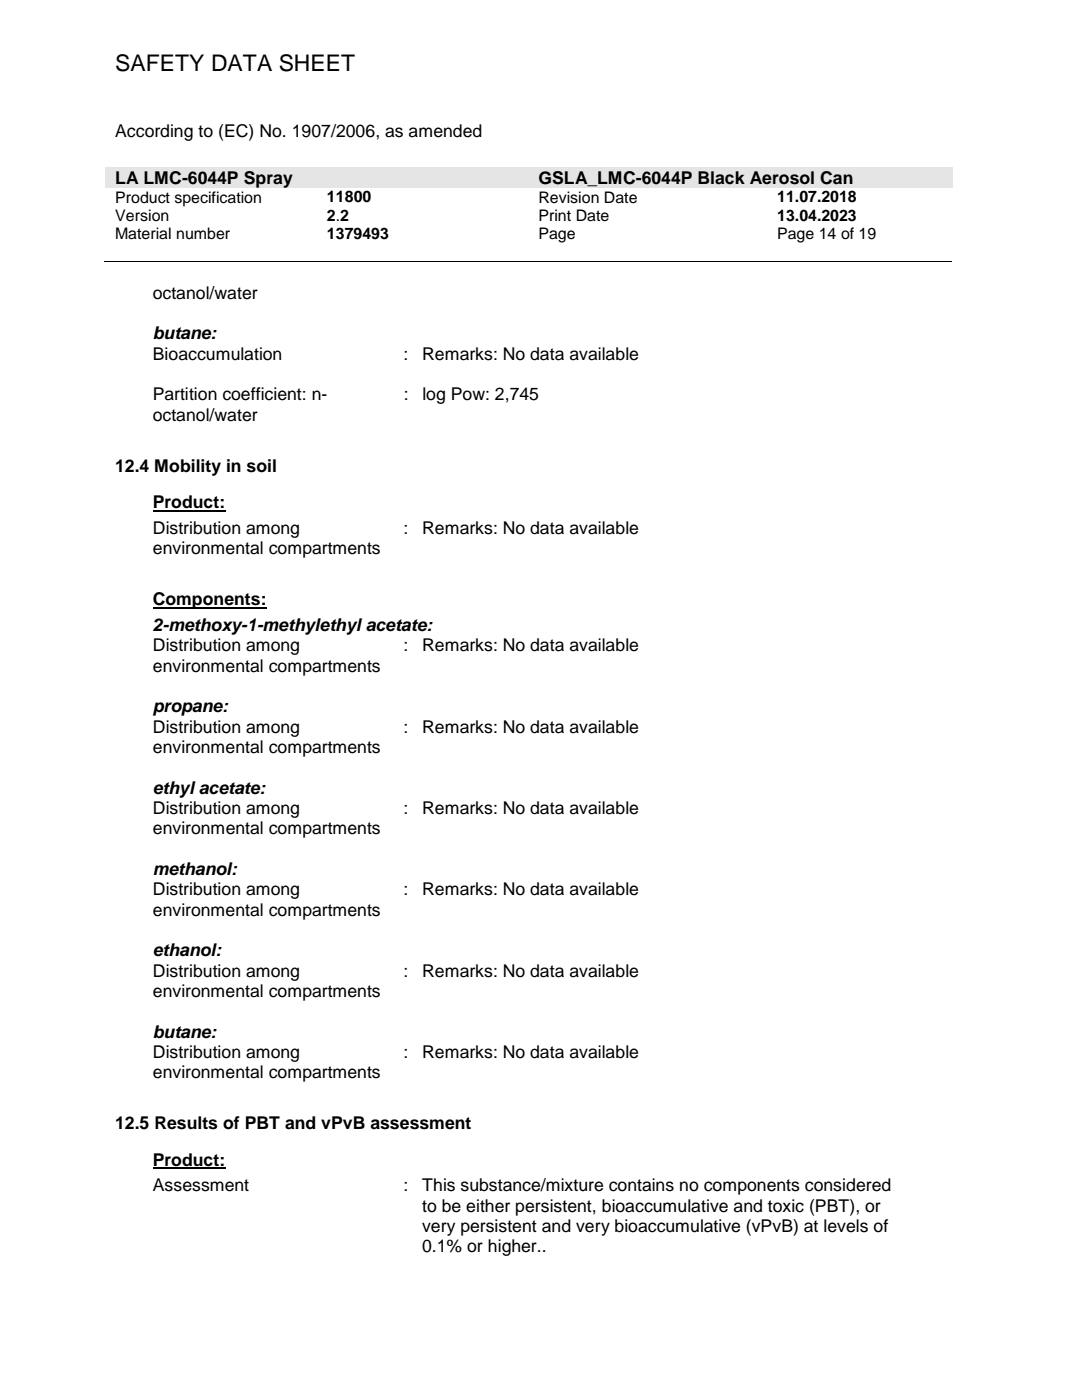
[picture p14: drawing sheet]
<svg xmlns="http://www.w3.org/2000/svg" width="216mm" height="279mm" viewBox="0 0 216 279" stroke-linecap="round" stroke-linejoin="round" font-family="sans-serif">
<defs><g id="words">
<text font-size="4.6" x="23" y="14.3">SAFETY DATA SHEET</text>
<g font-size="3.5">
<text x="23" y="27.4">According to (EC) No. 1907/2006, as amended</text>
<text x="23" y="36.7">LA LMC-6044P Spray</text>
<text x="107.5" y="36.7">GSLA_LMC-6044P Black Aerosol Can</text>
<text x="30.5" y="59.6">octanol/water</text>
<text x="30.5" y="67.7">butane:</text>
<text x="30.5" y="71.8">Bioaccumulation</text>
<text x="80.5" y="71.8">:</text>
<text x="84.3" y="71.8">Remarks: No data available</text>
<text x="30.5" y="79.9">Partition coefficient: n-</text>
<text x="30.5" y="84">octanol/water</text>
<text x="80.6" y="79.9">:</text>
<text x="84.3" y="79.9">log Pow: 2,745</text>
<text x="23" y="94.2">12.4 Mobility in soil</text>
<text x="30.5" y="101.4">Product:</text>
<text x="30.5" y="106.6">Distribution among</text>
<text x="80.5" y="106.6">:</text>
<text x="84.3" y="106.6">Remarks: No data available</text>
<text x="30.5" y="110.6">environmental compartments</text>
<text x="30.5" y="120.8">Components:</text>
<text x="30.5" y="126">2-methoxy-1-methylethyl acetate:</text>
<text x="30.5" y="130">Distribution among</text>
<text x="80.5" y="130">:</text>
<text x="84.3" y="130">Remarks: No data available</text>
<text x="30.5" y="134.1">environmental compartments</text>
<text x="30.5" y="142.2">propane:</text>
<text x="30.5" y="146.2">Distribution among</text>
<text x="80.5" y="146.2">:</text>
<text x="84.3" y="146.2">Remarks: No data available</text>
<text x="30.5" y="150.3">environmental compartments</text>
<text x="30.5" y="158.4">ethyl acetate:</text>
<text x="30.5" y="162.5">Distribution among</text>
<text x="30.5" y="166.5">environmental compartments</text>
<text x="80.5" y="162.5">:</text>
<text x="84.3" y="162.5">Remarks: No data available</text>
<text x="30.5" y="174.6">methanol:</text>
<text x="30.5" y="178.7">Distribution among</text>
<text x="80.5" y="178.7">:</text>
<text x="84.3" y="178.7">Remarks: No data available</text>
<text x="30.5" y="182.8">environmental compartments</text>
<text x="30.5" y="190.9">ethanol:</text>
<text x="30.5" y="194.9">Distribution among</text>
<text x="80.5" y="194.9">:</text>
<text x="84.3" y="194.9">Remarks: No data available</text>
<text x="30.5" y="199">environmental compartments</text>
<text x="30.5" y="207.1">butane:</text>
<text x="30.5" y="211.2">Distribution among</text>
<text x="30.5" y="215.2">environmental compartments</text>
<text x="80.5" y="211.2">:</text>
<text x="84.3" y="211.2">Remarks: No data available</text>
<text x="23" y="225.4">12.5 Results of PBT and vPvB assessment</text>
<text x="30.5" y="232.7">Product:</text>
<text x="30.5" y="237.8">Assessment</text>
<text x="80.5" y="237.8">:</text>
<text x="84.3" y="237.8">This substance/mixture contains no components considered</text>
<text x="84.3" y="241.8">to be either persistent, bioaccumulative and toxic (PBT), or</text>
<text x="84.3" y="245.9">very persistent and very bioaccumulative (vPvB) at levels of</text>
<text x="84.3" y="250">0.1% or higher..</text>
</g>
<g font-size="3.2">
<text x="23" y="40.5">Product specification</text>
<text x="65.3" y="40.4">11800</text>
<text x="107.5" y="40.5">Revision Date</text>
<text x="155.1" y="40.4">11.07.2018</text>
<text x="23" y="44.1">Version</text>
<text x="23" y="47.8">Material number</text>
<text x="65.3" y="44">2.2</text>
<text x="65.3" y="47.7">1379493</text>
<text x="107.5" y="44.1">Print Date</text>
<text x="107.5" y="47.8">Page</text>
<text x="155.1" y="44">13.04.2023</text>
<text x="155.1" y="47.8">Page 14 of 19</text>
</g>
</g></defs>
<g fill="#e5e5e5">
<path d="M21.1 33.5h84.5v4h-84.5z" fill-rule="evenodd"/>
<path d="M23 33.5h80.6v4h-80.6z" fill-rule="evenodd"/>
<path d="M105.6 33.5h84.4v4h-84.4z" fill-rule="evenodd"/>
<path d="M107.5 33.5h80.6v4h-80.6z" fill-rule="evenodd"/>
</g>
<path d="M20.8 52.2h169.2" fill="none" stroke="#000" stroke-width=".2"/>
<g fill="#000">
<path d="M63.1 52.1h.2v.2h-.2z" fill-rule="evenodd"/>
<path d="M105.3 52.1h.2v.2h-.2z" fill-rule="evenodd"/>
<path d="M152.9 52.1h.2v.2h-.2z" fill-rule="evenodd"/>
</g>
<path d="M30.5 102h14.5M30.5 121.4h22.7M30.5 233.2h14.5" fill="none" stroke="#000" stroke-width=".38"/>
<use href="#words"/>
</svg>
